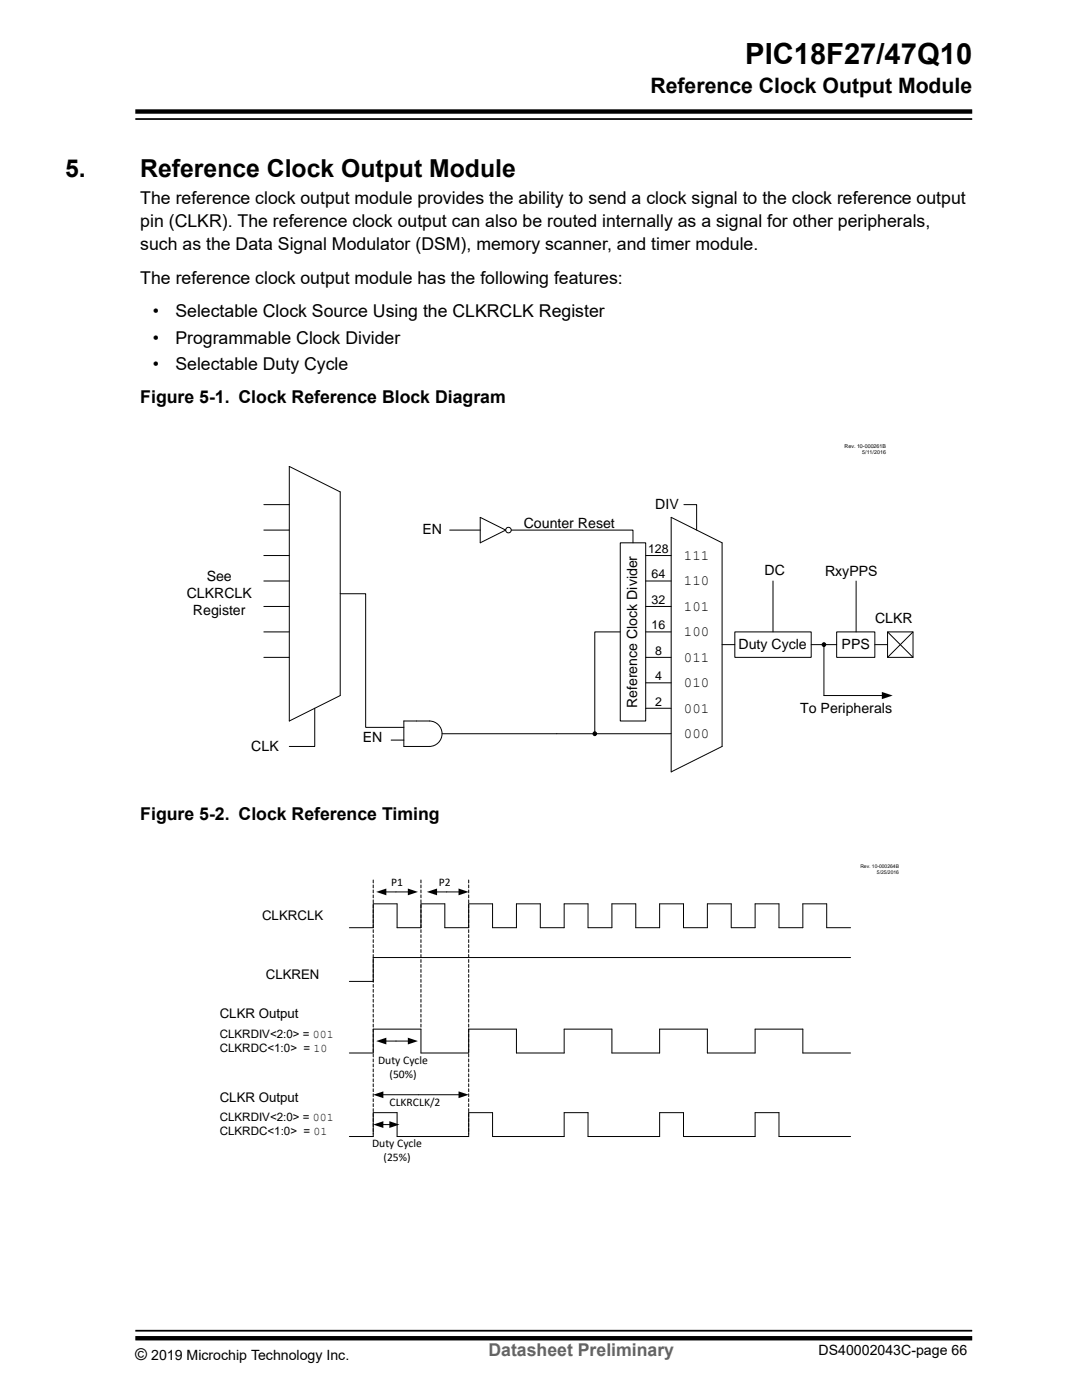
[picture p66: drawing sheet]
<svg xmlns="http://www.w3.org/2000/svg" width="216mm" height="279mm" viewBox="0 0 216 279" stroke-linecap="round" stroke-linejoin="round" font-family="sans-serif">
<defs><g id="words">
<text font-size="5.8" x="148.7" y="12.7">PIC18F27/47Q10</text>
<g font-size="4.9">
<text x="13" y="35.3">5.</text>
<text x="28" y="35.3">Reference Clock Output Module</text>
</g>
<text font-size="4.2" x="129.8" y="18.6">Reference Clock Output Module</text>
<g font-size="3.5">
<text x="28" y="40.7">The reference clock output module provides the ability to send a clock signal to the clock reference output</text>
<text x="28" y="45.3">pin (CLKR). The reference clock output can also be routed internally as a signal for other peripherals,</text>
<text x="28" y="49.9">such as the Data Signal Modulator (DSM), memory scanner, and timer module.</text>
<text x="28" y="56.6">The reference clock output module has the following features:</text>
<text x="30.5" y="63.3">•</text>
<text x="35" y="63.3">Selectable Clock Source Using the CLKRCLK Register</text>
<text x="30.5" y="68.6">•</text>
<text x="35" y="68.6">Programmable Clock Divider</text>
<text x="30.5" y="73.9">•</text>
<text x="35" y="73.9">Selectable Duty Cycle</text>
<text x="28" y="80.4">Figure 5-1. Clock Reference Block Diagram</text>
<text x="28" y="163.6">Figure 5-2. Clock Reference Timing</text>
</g>
<text font-size="3.5" fill="#656565" x="97.5" y="270.7">Datasheet Preliminary</text>
<text font-size="3.2" x="27" y="271.3">©</text>
<g font-size="2.8">
<text x="25.1" y="60.4">Filename:</text>
<text x="25.1" y="63.8">Title:</text>
<text x="50.4" y="60.4">10-000261B.vsd</text>
<text x="50.5" y="63.8">Clock Reference Block Diagram With Selectable Clock Source</text>
<text x="25.1" y="67.2">Last Edit:</text>
<text x="25.1" y="70.6">First Used:</text>
<text x="50.4" y="70.6">PIC18(L)F2x/4x/6xK40 (MVAF,MVAE,MVAB,MVAC,MVAK)</text>
<text x="50.4" y="67.2">5/11/2016</text>
<text x="25.1" y="73.9">Notes:</text>
<text x="130.8" y="101.6">DIV</text>
<text x="84.3" y="106.6">EN</text>
<text x="104.5" y="105.4">Counter Reset</text>
<text x="136.5" y="111.7">111</text>
<text x="37.3" y="119.3">CLKRCLK</text>
<text x="41.2" y="116">See</text>
<text x="136.5" y="116.8">110</text>
<text x="152.6" y="114.7">DC</text>
<text x="164.6" y="115">RxyPPS</text>
<text x="38.5" y="122.7">Register</text>
<text x="136.5" y="121.9">101</text>
<text x="174.6" y="124.4">CLKR</text>
<text x="136.5" y="127">100</text>
<text x="147.4" y="129.5">Duty Cycle</text>
<text x="167.9" y="129.5">PPS</text>
<text x="136.5" y="132">011</text>
<text x="136.5" y="137.1">010</text>
<text x="127.2" y="141.3" transform="rotate(-90 127.2 141.3)">Reference Clock Divider</text>
<text x="136.5" y="142.2">001</text>
<text x="159.7" y="142.2">To Peripherals</text>
<text x="50.1" y="149.9">CLK</text>
<text x="72.4" y="148.1">EN</text>
<text x="136.5" y="147.3">000</text>
<text x="30.2" y="271.3">2019 Microchip Technology Inc.</text>
<text x="163.3" y="270.5">DS40002043C-page 66</text>
</g>
<g font-size="2.6">
<text x="65.3" y="134.3">10</text>
<text x="65.3" y="137.5">Clock Reference Timing</text>
<text x="68.2" y="134.3">-000264B.vsd</text>
<text x="65.3" y="140.6">5/25/2016</text>
<text x="65.3" y="143.8">PIC18(</text>
<text x="73.5" y="143.8">L)F2x/4x/6xK40 (MVAF,MVAE,MVAB,MVAC,MVAK</text>
<text x="134.1" y="143.8">)</text>
<text x="52.3" y="183.6">CLKRCLK</text>
<text x="53" y="195.5">CLKREN</text>
<text x="43.8" y="203.2">CLKR Output</text>
<text x="43.8" y="219.9">CLKR Output</text>
</g>
<g font-size="2.5">
<text x="129.3" y="110.3">128</text>
<text x="130" y="115.4">64</text>
<text x="130" y="120.5">32</text>
<text x="130" y="125.6">16</text>
<text x="130.7" y="130.7">8</text>
<text x="130.7" y="135.7">4</text>
<text x="130.7" y="140.8">2</text>
</g>
<g font-size="2.3">
<text x="78.1" y="176.8">P1</text>
<text x="87.6" y="176.8">P2</text>
<text x="43.8" y="207.1">CLKRDIV&lt;2:0&gt; = 001</text>
<text x="43.8" y="209.9">CLKRDC&lt;1:0&gt; = 10</text>
<text x="75.5" y="212.3">Duty Cycle</text>
<text x="77.7" y="215.1">(50%)</text>
<text x="77.7" y="220.7">CLKRCLK/2</text>
<text x="43.8" y="223.7">CLKRDIV&lt;2:0&gt; = 001</text>
<text x="43.8" y="226.5">CLKRDC&lt;1:0&gt; = 01</text>
<text x="74.3" y="229">Duty Cycle</text>
<text x="76.5" y="231.8">(25%)</text>
</g>
<g font-size="1.1">
<text x="168.5" y="89.3">Rev. 10-000261B</text>
<text x="172" y="90.6">5/11/2016</text>
</g>
<g font-size="1">
<text x="171.7" y="173.3">Rev. 10-000264B</text>
<text x="175" y="174.5">5/25/2016</text>
</g>
</g></defs>
<path d="M146.6 126.1h15.3v5.1h-15.3z" fill="none" stroke="#000" stroke-width=".2"/>
<path d="M123.8 108.3h5v35.6h-5z" fill-rule="evenodd" fill="#fff"/>
<g fill="none" stroke="#000" stroke-width=".2">
<path d="M89.7 105.8h6.1M95.8 103.3l5.1 2.5-5.1 2.5zM102 105.8h24.3v2.5M123.8 108.3h5v35.6h-5zM128.8 110.9h5.1M128.8 116h5.1M133.9 103.3l10.2 5v40.7l-10.2 5.1zM136.5 100.7h2.5v5.1M123.8 126.1h-5.1v19.9M128.8 131.2h5.1M128.8 121h5.1M128.8 126.1h5.1"/>
<path d="M128.8 136.3h5.1M144.1 128.7h2.5M80.6 143.9h5.1a2.54 2.54 0 0 1 2.5 2.5 2.54 2.54 0 0 1-2.5 2.6h-5.1zM88.2 146.4h30.1M119 146.4h14.9M128.8 141.4h5.1"/>
<circle cx="101.5" cy="105.8" r=".55"/>
<circle cx="164.4" cy="128.7" r=".37"/>
<circle cx="118.7" cy="146.4" r=".37"/>
</g>
<g fill="#000">
<circle cx="164.4" cy="128.7" r=".37"/>
<circle cx="118.7" cy="146.4" r=".37"/>
</g>
<path d="M166.9 126.1h7.7v5.1h-7.7z" fill-rule="evenodd" fill="#fff"/>
<g fill="none" stroke="#000" stroke-width=".2">
<path d="M57.7 93.1l10.2 5.1v40.6l-10.2 5.1zM52.6 100.7h5.1M52.6 105.8h5.1M52.6 110.9h5.1M52.6 116h5.1M67.9 118.5h5.1v26.7h7.6M154.2 116v10.1M170.8 116v10.1M52.6 121h5.1M52.6 126.1h5.1M52.6 131.2h5.1M161.9 128.7h2.1"/>
<path d="M164.4 129v9.8h11.7M164.8 128.7h2.1M166.9 126.1h7.7v5.1h-7.7zM174.6 128.7h2.5M177.1 126.1h5.1v5.1h-5.1zM177.1 126.1l5.1 5.1M182.2 126.1l-5.1 5.1M62.8 141.4v7.6h-5.1M78 147.7h2.6M76.9 178h4.6M87 178h4.7M69.7 185.1h4.8v-4.7h4.7v4.7h4.8v-4.7h4.8v4.7h4.7v-4.7h4.8v4.7h4.7v-4.7h4.8v4.7h4.8v-4.7h4.7v4.7h4.8v-4.7h4.8v4.7h4.7v-4.7h4.8v4.7h4.7v-4.7h4.8v4.7h4.8v-4.7h4.7v4.7h4.8v-4.7h4.8v4.7h4.7"/>
<path d="M169.7 191.1h-95.2v4.8h-4.8M69.7 210.1h4.8v-4.7h9.5v4.7h9.5v-4.7h9.5v4.7h9.6v-4.7h9.5v4.7h9.5v-4.7h9.5v4.7h9.6v-4.7h9.5v4.7h9.5M76.3 218.5h15.4M76.9 207.8h4.6M69.7 226.8h4.8v-4.7h4.7v4.7h14.3v-4.7h4.8v4.7h14.3v-4.7h4.7v4.7h14.3v-4.7h4.8v4.7h14.3v-4.7h4.7v4.7h14.3M76.3 224.4h1.6"/>
</g>
<path d="M176 138.1l2.1 .7-2.1 .7zM75.1 178l2-.7v1.4zM81.4 177.3l2 .7-2 .7zM85.2 178l2-.7v1.4zM91.5 177.3l2 .7-2 .7zM74.5 218.5l2-.7v1.4zM75.1 207.8l2-.7v1.3zM81.4 207.1l2 .7-2 .6zM91.5 217.8l2 .7-2 .7zM74.5 224.4l2-.6v1.3zM77.7 223.8l2 .6-2 .7z" fill="#000"/>
<path d="M74.5 175.6v50.7M84 175.6v29.8M93.5 175.6v50.7" fill="none" stroke="#000" stroke-width=".2" stroke-dasharray=".6 .4"/>
<path d="M27 22.3h167M27 267.1h167" fill="none" stroke="#000" stroke-width=".88"/>
<path d="M27 23.8h167M27 265.6h167" fill="none" stroke="#000" stroke-width=".35"/>
<use href="#words"/>
</svg>
